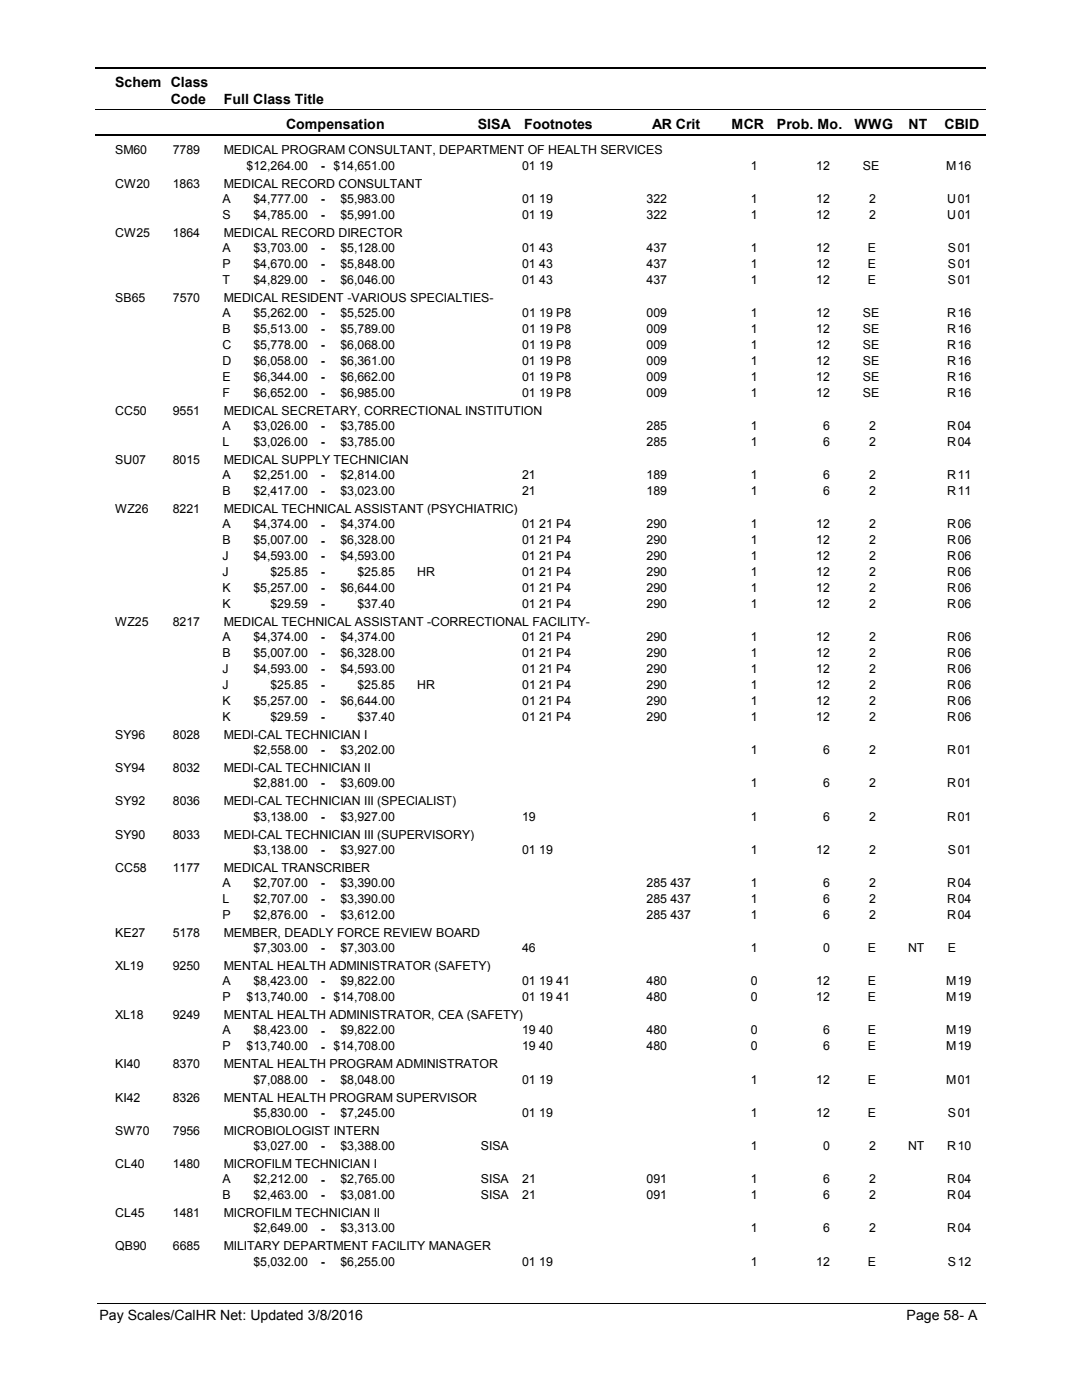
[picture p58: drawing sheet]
<svg xmlns="http://www.w3.org/2000/svg" width="216mm" height="279mm" viewBox="0 0 216 279" stroke-linecap="round" stroke-linejoin="round" font-family="sans-serif">
<defs><g id="words">
<g font-size="2.8">
<text x="23" y="17.3">Schem Class</text>
<text x="34.1" y="20.7">Code</text>
<text x="44.6" y="20.7">Full Class Title</text>
<text x="57.1" y="25.7">Compensation</text>
<text x="95.3" y="25.7">SISA</text>
<text x="104.6" y="25.7">Footnotes</text>
<text x="130.2" y="25.7">AR Crit</text>
<text x="146" y="25.7">MCR</text>
<text x="155.1" y="25.7">Prob. Mo.</text>
<text x="170.5" y="25.7">WWG</text>
<text x="181.3" y="25.7">NT</text>
<text x="188.5" y="25.7">CBID</text>
<text x="19.8" y="263.4">Pay Scales/CalHR Net: Updated 3/8/2016</text>
<text x="180.9" y="263.4">Page 58- A</text>
</g>
<g font-size="2.5">
<text x="23" y="30.8">SM60</text>
<text x="34.5" y="30.8">7789</text>
<text x="44.7" y="30.8">MEDICAL PROGRAM CONSULTANT, DEPARTMENT OF HEALTH SERVICES</text>
<text x="49.2" y="33.9">$12,264.00</text>
<text x="64" y="33.9">-</text>
<text x="66.6" y="33.9">$14,651.00</text>
<text x="104.2" y="33.9">01 19</text>
<text x="149.8" y="33.9">1</text>
<text x="162.9" y="33.9">12</text>
<text x="172.2" y="33.9">SE</text>
<text x="188.8" y="33.9">M</text>
<text x="191.1" y="33.9">16</text>
<text x="23" y="37.5">CW20</text>
<text x="34.5" y="37.5">1863</text>
<text x="44.4" y="40.5">A</text>
<text x="44.7" y="37.5">MEDICAL RECORD CONSULTANT</text>
<text x="50.6" y="40.5">$4,777.00</text>
<text x="64" y="40.6">-</text>
<text x="67.9" y="40.5">$5,983.00</text>
<text x="104.2" y="40.5">01 19</text>
<text x="129" y="40.5">322</text>
<text x="149.8" y="40.5">1</text>
<text x="162.9" y="40.5">12</text>
<text x="173.5" y="40.5">2</text>
<text x="189" y="40.5">U</text>
<text x="191.1" y="40.5">01</text>
<text x="23" y="47.3">CW25</text>
<text x="34.5" y="47.3">1864</text>
<text x="44.4" y="43.7">S</text>
<text x="44.7" y="47.3">MEDICAL RECORD DIRECTOR</text>
<text x="50.6" y="43.7">$4,785.00</text>
<text x="64" y="43.8">-</text>
<text x="67.9" y="43.7">$5,991.00</text>
<text x="104.2" y="43.7">01 19</text>
<text x="129" y="43.7">322</text>
<text x="149.8" y="43.7">1</text>
<text x="162.9" y="43.7">12</text>
<text x="173.5" y="43.7">2</text>
<text x="189" y="43.7">U</text>
<text x="191.1" y="43.7">01</text>
<text x="44.4" y="50.3">A</text>
<text x="44.4" y="53.5">P</text>
<text x="50.6" y="50.3">$3,703.00</text>
<text x="50.6" y="53.5">$4,670.00</text>
<text x="64" y="50.4">-</text>
<text x="64" y="53.5">-</text>
<text x="67.9" y="50.3">$5,128.00</text>
<text x="67.9" y="53.5">$5,848.00</text>
<text x="104.2" y="50.3">01 43</text>
<text x="104.2" y="53.5">01 43</text>
<text x="129" y="50.3">437</text>
<text x="129" y="53.5">437</text>
<text x="149.8" y="50.3">1</text>
<text x="149.8" y="53.5">1</text>
<text x="162.9" y="50.3">12</text>
<text x="162.9" y="53.5">12</text>
<text x="173.2" y="50.3">E</text>
<text x="173.2" y="53.5">E</text>
<text x="189.2" y="50.3">S</text>
<text x="189.2" y="53.5">S</text>
<text x="191.1" y="50.3">01</text>
<text x="191.1" y="53.5">01</text>
<text x="44.4" y="56.7">T</text>
<text x="50.6" y="56.7">$4,829.00</text>
<text x="64" y="56.7">-</text>
<text x="67.9" y="56.7">$6,046.00</text>
<text x="104.2" y="56.7">01 43</text>
<text x="129" y="56.7">437</text>
<text x="149.8" y="56.7">1</text>
<text x="162.9" y="56.7">12</text>
<text x="173.2" y="56.7">E</text>
<text x="189.2" y="56.7">S</text>
<text x="191.1" y="56.7">01</text>
<text x="23" y="60.3">SB65</text>
<text x="34.5" y="60.3">7570</text>
<text x="44.4" y="63.3">A</text>
<text x="44.7" y="60.3">MEDICAL RESIDENT -VARIOUS SPECIALTIES-</text>
<text x="50.6" y="63.3">$5,262.00</text>
<text x="64" y="63.4">-</text>
<text x="67.9" y="63.3">$5,525.00</text>
<text x="104.2" y="63.3">01 19 P8</text>
<text x="129" y="63.3">009</text>
<text x="149.8" y="63.3">1</text>
<text x="162.9" y="63.3">12</text>
<text x="172.2" y="63.3">SE</text>
<text x="189" y="63.3">R</text>
<text x="191.1" y="63.3">16</text>
<text x="44.4" y="66.5">B</text>
<text x="44.4" y="69.7">C</text>
<text x="50.6" y="66.5">$5,513.00</text>
<text x="50.6" y="69.7">$5,778.00</text>
<text x="64" y="66.5">-</text>
<text x="64" y="69.7">-</text>
<text x="67.9" y="66.5">$5,789.00</text>
<text x="67.9" y="69.7">$6,068.00</text>
<text x="104.2" y="66.5">01 19 P8</text>
<text x="104.2" y="69.7">01 19 P8</text>
<text x="129" y="66.5">009</text>
<text x="129" y="69.7">009</text>
<text x="149.8" y="66.5">1</text>
<text x="149.8" y="69.7">1</text>
<text x="162.9" y="66.5">12</text>
<text x="162.9" y="69.7">12</text>
<text x="172.2" y="66.5">SE</text>
<text x="172.2" y="69.7">SE</text>
<text x="189" y="66.5">R</text>
<text x="189" y="69.7">R</text>
<text x="191.1" y="66.5">16</text>
<text x="191.1" y="69.7">16</text>
<text x="44.4" y="72.9">D</text>
<text x="44.4" y="76">E</text>
<text x="50.6" y="72.9">$6,058.00</text>
<text x="50.6" y="76">$6,344.00</text>
<text x="64" y="72.9">-</text>
<text x="64" y="76.1">-</text>
<text x="67.9" y="72.9">$6,361.00</text>
<text x="67.9" y="76">$6,662.00</text>
<text x="104.2" y="72.9">01 19 P8</text>
<text x="104.2" y="76">01 19 P8</text>
<text x="129" y="72.9">009</text>
<text x="129" y="76">009</text>
<text x="149.8" y="72.9">1</text>
<text x="149.8" y="76">1</text>
<text x="162.9" y="72.9">12</text>
<text x="162.9" y="76">12</text>
<text x="172.2" y="72.9">SE</text>
<text x="172.2" y="76">SE</text>
<text x="189" y="72.9">R</text>
<text x="189" y="76">R</text>
<text x="191.1" y="72.9">16</text>
<text x="191.1" y="76">16</text>
<text x="23" y="82.8">CC50</text>
<text x="34.5" y="82.8">9551</text>
<text x="44.4" y="79.2">F</text>
<text x="44.7" y="82.8">MEDICAL SECRETARY, CORRECTIONAL INSTITUTION</text>
<text x="50.6" y="79.2">$6,652.00</text>
<text x="64" y="79.2">-</text>
<text x="67.9" y="79.2">$6,985.00</text>
<text x="104.2" y="79.2">01 19 P8</text>
<text x="129" y="79.2">009</text>
<text x="149.8" y="79.2">1</text>
<text x="162.9" y="79.2">12</text>
<text x="172.2" y="79.2">SE</text>
<text x="189" y="79.2">R</text>
<text x="191.1" y="79.2">16</text>
<text x="44.4" y="85.9">A</text>
<text x="44.4" y="89">L</text>
<text x="50.6" y="85.9">$3,026.00</text>
<text x="50.6" y="89">$3,026.00</text>
<text x="64" y="85.9">-</text>
<text x="64" y="89.1">-</text>
<text x="67.9" y="85.9">$3,785.00</text>
<text x="67.9" y="89">$3,785.00</text>
<text x="129" y="85.9">285</text>
<text x="129" y="89">285</text>
<text x="149.8" y="85.9">1</text>
<text x="149.8" y="89">1</text>
<text x="164.3" y="85.9">6</text>
<text x="164.3" y="89">6</text>
<text x="173.5" y="85.9">2</text>
<text x="173.5" y="89">2</text>
<text x="189" y="85.9">R</text>
<text x="189" y="89">R</text>
<text x="191.1" y="85.9">04</text>
<text x="191.1" y="89">04</text>
<text x="23" y="92.6">SU07</text>
<text x="34.5" y="92.6">8015</text>
<text x="44.4" y="95.6">A</text>
<text x="44.7" y="92.6">MEDICAL SUPPLY TECHNICIAN</text>
<text x="50.6" y="95.6">$2,251.00</text>
<text x="64" y="95.7">-</text>
<text x="67.9" y="95.6">$2,814.00</text>
<text x="104.2" y="95.6">21</text>
<text x="129" y="95.6">189</text>
<text x="149.8" y="95.6">1</text>
<text x="164.3" y="95.6">6</text>
<text x="173.5" y="95.6">2</text>
<text x="189" y="95.6">R</text>
<text x="191.1" y="95.6">11</text>
<text x="44.4" y="98.8">B</text>
<text x="50.6" y="98.8">$2,417.00</text>
<text x="64" y="98.9">-</text>
<text x="67.9" y="98.8">$3,023.00</text>
<text x="104.2" y="98.8">21</text>
<text x="129" y="98.8">189</text>
<text x="149.8" y="98.8">1</text>
<text x="164.3" y="98.8">6</text>
<text x="173.5" y="98.8">2</text>
<text x="189" y="98.8">R</text>
<text x="191.1" y="98.8">11</text>
<text x="23" y="102.4">WZ26</text>
<text x="34.5" y="102.4">8221</text>
<text x="44.4" y="105.5">A</text>
<text x="44.7" y="102.4">MEDICAL TECHNICAL ASSISTANT (PSYCHIATRIC)</text>
<text x="50.6" y="105.5">$4,374.00</text>
<text x="64" y="105.5">-</text>
<text x="67.9" y="105.5">$4,374.00</text>
<text x="104.2" y="105.5">01 21 P4</text>
<text x="129" y="105.5">290</text>
<text x="149.8" y="105.5">1</text>
<text x="162.9" y="105.5">12</text>
<text x="173.5" y="105.5">2</text>
<text x="189" y="105.5">R</text>
<text x="191.1" y="105.5">06</text>
<text x="44.4" y="108.6">B</text>
<text x="44.4" y="111.8">J</text>
<text x="50.6" y="108.6">$5,007.00</text>
<text x="50.6" y="111.8">$4,593.00</text>
<text x="64" y="108.7">-</text>
<text x="64" y="111.9">-</text>
<text x="67.9" y="108.6">$6,328.00</text>
<text x="67.9" y="111.8">$4,593.00</text>
<text x="104.2" y="108.6">01 21 P4</text>
<text x="104.2" y="111.8">01 21 P4</text>
<text x="129" y="108.6">290</text>
<text x="129" y="111.8">290</text>
<text x="149.8" y="108.6">1</text>
<text x="149.8" y="111.8">1</text>
<text x="162.9" y="108.6">12</text>
<text x="162.9" y="111.8">12</text>
<text x="173.5" y="108.6">2</text>
<text x="173.5" y="111.8">2</text>
<text x="189" y="108.6">R</text>
<text x="189" y="111.8">R</text>
<text x="191.1" y="108.6">06</text>
<text x="191.1" y="111.8">06</text>
<text x="44.4" y="115">J</text>
<text x="44.4" y="118.2">K</text>
<text x="50.6" y="118.2">$5,257.00</text>
<text x="54" y="115">$25.85</text>
<text x="64" y="115">-</text>
<text x="64" y="118.2">-</text>
<text x="67.9" y="118.2">$6,644.00</text>
<text x="71.3" y="115">$25.85</text>
<text x="83.3" y="115">HR</text>
<text x="104.2" y="115">01 21 P4</text>
<text x="104.2" y="118.2">01 21 P4</text>
<text x="129" y="115">290</text>
<text x="129" y="118.2">290</text>
<text x="149.8" y="115">1</text>
<text x="149.8" y="118.2">1</text>
<text x="162.9" y="115">12</text>
<text x="162.9" y="118.2">12</text>
<text x="173.5" y="115">2</text>
<text x="173.5" y="118.2">2</text>
<text x="189" y="115">R</text>
<text x="189" y="118.2">R</text>
<text x="191.1" y="115">06</text>
<text x="191.1" y="118.2">06</text>
<text x="23" y="124.9">WZ25</text>
<text x="34.5" y="124.9">8217</text>
<text x="44.4" y="121.3">K</text>
<text x="44.7" y="124.9">MEDICAL TECHNICAL ASSISTANT -CORRECTIONAL FACILITY-</text>
<text x="54" y="121.3">$29.59</text>
<text x="64" y="121.4">-</text>
<text x="71.3" y="121.3">$37.40</text>
<text x="104.2" y="121.3">01 21 P4</text>
<text x="129" y="121.3">290</text>
<text x="149.8" y="121.3">1</text>
<text x="162.9" y="121.3">12</text>
<text x="173.5" y="121.3">2</text>
<text x="189" y="121.3">R</text>
<text x="191.1" y="121.3">06</text>
<text x="44.4" y="128">A</text>
<text x="44.4" y="131.2">B</text>
<text x="50.6" y="128">$4,374.00</text>
<text x="50.6" y="131.2">$5,007.00</text>
<text x="64" y="128">-</text>
<text x="64" y="131.2">-</text>
<text x="67.9" y="128">$4,374.00</text>
<text x="67.9" y="131.2">$6,328.00</text>
<text x="104.2" y="128">01 21 P4</text>
<text x="104.2" y="131.2">01 21 P4</text>
<text x="129" y="128">290</text>
<text x="129" y="131.2">290</text>
<text x="149.8" y="128">1</text>
<text x="149.8" y="131.2">1</text>
<text x="162.9" y="128">12</text>
<text x="162.9" y="131.2">12</text>
<text x="173.5" y="128">2</text>
<text x="173.5" y="131.2">2</text>
<text x="189" y="128">R</text>
<text x="189" y="131.2">R</text>
<text x="191.1" y="128">06</text>
<text x="191.1" y="131.2">06</text>
<text x="44.4" y="134.3">J</text>
<text x="44.4" y="137.5">J</text>
<text x="50.6" y="134.3">$4,593.00</text>
<text x="54" y="137.5">$25.85</text>
<text x="64" y="134.4">-</text>
<text x="64" y="137.6">-</text>
<text x="67.9" y="134.3">$4,593.00</text>
<text x="71.3" y="137.5">$25.85</text>
<text x="83.3" y="137.5">HR</text>
<text x="104.2" y="134.3">01 21 P4</text>
<text x="104.2" y="137.5">01 21 P4</text>
<text x="129" y="134.3">290</text>
<text x="129" y="137.5">290</text>
<text x="149.8" y="134.3">1</text>
<text x="149.8" y="137.5">1</text>
<text x="162.9" y="134.3">12</text>
<text x="162.9" y="137.5">12</text>
<text x="173.5" y="134.3">2</text>
<text x="173.5" y="137.5">2</text>
<text x="189" y="134.3">R</text>
<text x="189" y="137.5">R</text>
<text x="191.1" y="134.3">06</text>
<text x="191.1" y="137.5">06</text>
<text x="44.4" y="140.7">K</text>
<text x="44.4" y="143.9">K</text>
<text x="50.6" y="140.7">$5,257.00</text>
<text x="54" y="143.9">$29.59</text>
<text x="64" y="140.7">-</text>
<text x="64" y="143.9">-</text>
<text x="67.9" y="140.7">$6,644.00</text>
<text x="71.3" y="143.9">$37.40</text>
<text x="104.2" y="140.7">01 21 P4</text>
<text x="104.2" y="143.9">01 21 P4</text>
<text x="129" y="140.7">290</text>
<text x="129" y="143.9">290</text>
<text x="149.8" y="140.7">1</text>
<text x="149.8" y="143.9">1</text>
<text x="162.9" y="140.7">12</text>
<text x="162.9" y="143.9">12</text>
<text x="173.5" y="140.7">2</text>
<text x="173.5" y="143.9">2</text>
<text x="189" y="140.7">R</text>
<text x="189" y="143.9">R</text>
<text x="191.1" y="140.7">06</text>
<text x="191.1" y="143.9">06</text>
<text x="23" y="147.5">SY96</text>
<text x="34.5" y="147.5">8028</text>
<text x="44.7" y="147.5">MEDI-CAL TECHNICIAN I</text>
<text x="23" y="154.1">SY94</text>
<text x="34.5" y="154.1">8032</text>
<text x="44.7" y="154.1">MEDI-CAL TECHNICIAN II</text>
<text x="50.6" y="150.5">$2,558.00</text>
<text x="64" y="150.5">-</text>
<text x="67.9" y="150.5">$3,202.00</text>
<text x="149.8" y="150.5">1</text>
<text x="164.3" y="150.5">6</text>
<text x="173.5" y="150.5">2</text>
<text x="189" y="150.5">R</text>
<text x="191.1" y="150.5">01</text>
<text x="23" y="160.7">SY92</text>
<text x="34.5" y="160.7">8036</text>
<text x="44.7" y="160.7">MEDI-CAL TECHNICIAN III (SPECIALIST)</text>
<text x="50.6" y="157.1">$2,881.00</text>
<text x="64" y="157.2">-</text>
<text x="67.9" y="157.1">$3,609.00</text>
<text x="149.8" y="157.1">1</text>
<text x="164.3" y="157.1">6</text>
<text x="173.5" y="157.1">2</text>
<text x="189" y="157.1">R</text>
<text x="191.1" y="157.1">01</text>
<text x="23" y="167.4">SY90</text>
<text x="34.5" y="167.4">8033</text>
<text x="44.7" y="167.4">MEDI-CAL TECHNICIAN III (SUPERVISORY)</text>
<text x="50.6" y="163.8">$3,138.00</text>
<text x="64" y="163.8">-</text>
<text x="67.9" y="163.8">$3,927.00</text>
<text x="104.2" y="163.8">19</text>
<text x="149.8" y="163.8">1</text>
<text x="164.3" y="163.8">6</text>
<text x="173.5" y="163.8">2</text>
<text x="189" y="163.8">R</text>
<text x="191.1" y="163.8">01</text>
<text x="23" y="174">CC58</text>
<text x="34.5" y="174">1177</text>
<text x="44.7" y="174">MEDICAL TRANSCRIBER</text>
<text x="50.6" y="170.4">$3,138.00</text>
<text x="64" y="170.4">-</text>
<text x="67.9" y="170.4">$3,927.00</text>
<text x="104.2" y="170.4">01 19</text>
<text x="149.8" y="170.4">1</text>
<text x="162.9" y="170.4">12</text>
<text x="173.5" y="170.4">2</text>
<text x="189.2" y="170.4">S</text>
<text x="191.1" y="170.4">01</text>
<text x="44.4" y="177">A</text>
<text x="50.6" y="177">$2,707.00</text>
<text x="64" y="177.1">-</text>
<text x="67.9" y="177">$3,390.00</text>
<text x="129" y="177">285 437</text>
<text x="149.8" y="177">1</text>
<text x="164.3" y="177">6</text>
<text x="173.5" y="177">2</text>
<text x="189" y="177">R</text>
<text x="191.1" y="177">04</text>
<text x="44.4" y="180.2">L</text>
<text x="44.4" y="183.4">P</text>
<text x="50.6" y="180.2">$2,707.00</text>
<text x="50.6" y="183.4">$2,876.00</text>
<text x="64" y="180.2">-</text>
<text x="64" y="183.4">-</text>
<text x="67.9" y="180.2">$3,390.00</text>
<text x="67.9" y="183.4">$3,612.00</text>
<text x="129" y="180.2">285 437</text>
<text x="129" y="183.4">285 437</text>
<text x="149.8" y="180.2">1</text>
<text x="149.8" y="183.4">1</text>
<text x="164.3" y="180.2">6</text>
<text x="164.3" y="183.4">6</text>
<text x="173.5" y="180.2">2</text>
<text x="173.5" y="183.4">2</text>
<text x="189" y="180.2">R</text>
<text x="189" y="183.4">R</text>
<text x="191.1" y="180.2">04</text>
<text x="191.1" y="183.4">04</text>
<text x="23" y="187">KE27</text>
<text x="34.5" y="187">5178</text>
<text x="44.7" y="187">MEMBER, DEADLY FORCE REVIEW BOARD</text>
<text x="50.6" y="190">$7,303.00</text>
<text x="64" y="190.1">-</text>
<text x="67.9" y="190">$7,303.00</text>
<text x="104.2" y="190">46</text>
<text x="149.8" y="190">1</text>
<text x="164.3" y="190">0</text>
<text x="173.2" y="190">E</text>
<text x="181.2" y="190">NT</text>
<text x="189.2" y="190">E</text>
<text x="23" y="193.6">XL19</text>
<text x="34.5" y="193.6">9250</text>
<text x="44.4" y="196.6">A</text>
<text x="44.7" y="193.6">MENTAL HEALTH ADMINISTRATOR (SAFETY)</text>
<text x="50.6" y="196.6">$8,423.00</text>
<text x="64" y="196.7">-</text>
<text x="67.9" y="196.6">$9,822.00</text>
<text x="104.2" y="196.6">01 19 41</text>
<text x="129" y="196.6">480</text>
<text x="149.8" y="196.6">0</text>
<text x="162.9" y="196.6">12</text>
<text x="173.2" y="196.6">E</text>
<text x="188.8" y="196.6">M</text>
<text x="191.1" y="196.6">19</text>
<text x="23" y="203.4">XL18</text>
<text x="34.5" y="203.4">9249</text>
<text x="44.4" y="199.8">P</text>
<text x="44.7" y="203.4">MENTAL HEALTH ADMINISTRATOR, CEA (SAFETY)</text>
<text x="49.2" y="199.8">$13,740.00</text>
<text x="64" y="199.9">-</text>
<text x="66.6" y="199.8">$14,708.00</text>
<text x="104.2" y="199.8">01 19 41</text>
<text x="129" y="199.8">480</text>
<text x="149.8" y="199.8">0</text>
<text x="162.9" y="199.8">12</text>
<text x="173.2" y="199.8">E</text>
<text x="188.8" y="199.8">M</text>
<text x="191.1" y="199.8">19</text>
<text x="44.4" y="206.5">A</text>
<text x="44.4" y="209.6">P</text>
<text x="49.2" y="209.6">$13,740.00</text>
<text x="50.6" y="206.5">$8,423.00</text>
<text x="64" y="206.5">-</text>
<text x="64" y="209.7">-</text>
<text x="66.6" y="209.6">$14,708.00</text>
<text x="67.9" y="206.5">$9,822.00</text>
<text x="104.2" y="206.5">19 40</text>
<text x="104.2" y="209.6">19 40</text>
<text x="129" y="206.5">480</text>
<text x="129" y="209.6">480</text>
<text x="149.8" y="206.5">0</text>
<text x="149.8" y="209.6">0</text>
<text x="164.3" y="206.5">6</text>
<text x="164.3" y="209.6">6</text>
<text x="173.2" y="206.5">E</text>
<text x="173.2" y="209.6">E</text>
<text x="188.8" y="206.5">M</text>
<text x="188.8" y="209.6">M</text>
<text x="191.1" y="206.5">19</text>
<text x="191.1" y="209.6">19</text>
<text x="23" y="213.2">KI40</text>
<text x="34.5" y="213.2">8370</text>
<text x="44.7" y="213.2">MENTAL HEALTH PROGRAM ADMINISTRATOR</text>
<text x="23" y="219.9">KI42</text>
<text x="34.5" y="219.9">8326</text>
<text x="44.7" y="219.9">MENTAL HEALTH PROGRAM SUPERVISOR</text>
<text x="50.6" y="216.3">$7,088.00</text>
<text x="64" y="216.3">-</text>
<text x="67.9" y="216.3">$8,048.00</text>
<text x="104.2" y="216.3">01 19</text>
<text x="149.8" y="216.3">1</text>
<text x="162.9" y="216.3">12</text>
<text x="173.2" y="216.3">E</text>
<text x="188.8" y="216.3">M</text>
<text x="191.1" y="216.3">01</text>
<text x="23" y="226.5">SW70</text>
<text x="34.5" y="226.5">7956</text>
<text x="44.7" y="226.5">MICROBIOLOGIST INTERN</text>
<text x="50.6" y="222.9">$5,830.00</text>
<text x="64" y="222.9">-</text>
<text x="67.9" y="222.9">$7,245.00</text>
<text x="104.2" y="222.9">01 19</text>
<text x="149.8" y="222.9">1</text>
<text x="162.9" y="222.9">12</text>
<text x="173.2" y="222.9">E</text>
<text x="189.2" y="222.9">S</text>
<text x="191.1" y="222.9">01</text>
<text x="23" y="233.1">CL40</text>
<text x="34.5" y="233.1">1480</text>
<text x="44.7" y="233.1">MICROFILM TECHNICIAN I</text>
<text x="50.6" y="229.5">$3,027.00</text>
<text x="64" y="229.6">-</text>
<text x="67.9" y="229.5">$3,388.00</text>
<text x="96" y="229.5">SISA</text>
<text x="149.8" y="229.5">1</text>
<text x="164.3" y="229.5">0</text>
<text x="173.5" y="229.5">2</text>
<text x="181.2" y="229.5">NT</text>
<text x="189" y="229.5">R</text>
<text x="191.1" y="229.5">10</text>
<text x="44.4" y="236.2">A</text>
<text x="44.4" y="239.4">B</text>
<text x="50.6" y="236.2">$2,212.00</text>
<text x="50.6" y="239.4">$2,463.00</text>
<text x="64" y="236.2">-</text>
<text x="64" y="239.4">-</text>
<text x="67.9" y="236.2">$2,765.00</text>
<text x="67.9" y="239.4">$3,081.00</text>
<text x="96" y="236.2">SISA</text>
<text x="96" y="239.4">SISA</text>
<text x="104.2" y="236.2">21</text>
<text x="104.2" y="239.4">21</text>
<text x="129" y="236.2">091</text>
<text x="129" y="239.4">091</text>
<text x="149.8" y="236.2">1</text>
<text x="149.8" y="239.4">1</text>
<text x="164.3" y="236.2">6</text>
<text x="164.3" y="239.4">6</text>
<text x="173.5" y="236.2">2</text>
<text x="173.5" y="239.4">2</text>
<text x="189" y="236.2">R</text>
<text x="189" y="239.4">R</text>
<text x="191.1" y="236.2">04</text>
<text x="191.1" y="239.4">04</text>
<text x="23" y="243">CL45</text>
<text x="34.5" y="243">1481</text>
<text x="44.7" y="243">MICROFILM TECHNICIAN II</text>
<text x="50.6" y="246">$2,649.00</text>
<text x="67.9" y="246">$3,313.00</text>
<text x="149.8" y="246">1</text>
<text x="164.3" y="246">6</text>
<text x="173.5" y="246">2</text>
<text x="189" y="246">R</text>
<text x="191.1" y="246">04</text>
<text x="23" y="249.6">QB90</text>
<text x="34.5" y="249.6">6685</text>
<text x="44.7" y="249.6">MILITARY DEPARTMENT FACILITY MANAGER</text>
<text x="64" y="246">-</text>
<text x="50.6" y="252.6">$5,032.00</text>
<text x="64" y="252.7">-</text>
<text x="67.9" y="252.6">$6,255.00</text>
<text x="104.2" y="252.6">01 19</text>
<text x="149.8" y="252.6">1</text>
<text x="162.9" y="252.6">12</text>
<text x="173.2" y="252.6">E</text>
<text x="189.2" y="252.6">S</text>
<text x="191.1" y="252.6">12</text>
</g>
</g></defs>
<path d="M19 13.5h177.7M19 27h177.7" fill="none" stroke="#000" stroke-width=".36"/>
<path d="M19 21.9h177.7" fill="none" stroke="#000" stroke-width=".2"/>
<g fill="#fff">
<path d="M46.8 31.3h16.3v3h-16.3z" fill-rule="evenodd"/>
<path d="M190.8 31.3h4.1v3h-4.1z" fill-rule="evenodd"/>
<path d="M46.8 37.9h16.3v3h-16.3z" fill-rule="evenodd"/>
<path d="M190.8 37.9h4.1v3h-4.1z" fill-rule="evenodd"/>
<path d="M46.8 41.1h16.3v3h-16.3z" fill-rule="evenodd"/>
<path d="M190.8 41.1h4.1v3h-4.1z" fill-rule="evenodd"/>
<path d="M46.8 47.7h16.3v3h-16.3z" fill-rule="evenodd"/>
<path d="M190.8 47.7h4.1v3h-4.1z" fill-rule="evenodd"/>
<path d="M46.8 50.9h16.3v3h-16.3z" fill-rule="evenodd"/>
<path d="M190.8 50.9h4.1v3h-4.1z" fill-rule="evenodd"/>
<path d="M46.8 54.1h16.3v3h-16.3z" fill-rule="evenodd"/>
<path d="M190.8 54.1h4.1v3h-4.1z" fill-rule="evenodd"/>
<path d="M46.8 60.7h16.3v3h-16.3z" fill-rule="evenodd"/>
<path d="M190.8 60.7h4.1v3h-4.1z" fill-rule="evenodd"/>
<path d="M46.8 63.9h16.3v3h-16.3z" fill-rule="evenodd"/>
<path d="M190.8 63.9h4.1v3h-4.1z" fill-rule="evenodd"/>
<path d="M46.8 67.1h16.3v3h-16.3z" fill-rule="evenodd"/>
<path d="M190.8 67.1h4.1v3h-4.1z" fill-rule="evenodd"/>
<path d="M46.8 70.2h16.3v3h-16.3z" fill-rule="evenodd"/>
<path d="M190.8 70.2h4.1v3h-4.1z" fill-rule="evenodd"/>
<path d="M46.8 73.4h16.3v3h-16.3z" fill-rule="evenodd"/>
<path d="M190.8 73.4h4.1v3h-4.1z" fill-rule="evenodd"/>
<path d="M46.8 76.6h16.3v3h-16.3z" fill-rule="evenodd"/>
<path d="M190.8 76.6h4.1v3h-4.1z" fill-rule="evenodd"/>
<path d="M46.8 83.2h16.3v3h-16.3z" fill-rule="evenodd"/>
<path d="M190.8 83.2h4.1v3h-4.1z" fill-rule="evenodd"/>
<path d="M46.8 86.4h16.3v3h-16.3z" fill-rule="evenodd"/>
<path d="M190.8 86.4h4.1v3h-4.1z" fill-rule="evenodd"/>
<path d="M46.8 93h16.3v3h-16.3z" fill-rule="evenodd"/>
<path d="M190.8 93h4.1v3h-4.1z" fill-rule="evenodd"/>
<path d="M46.8 96.2h16.3v3h-16.3z" fill-rule="evenodd"/>
<path d="M190.8 96.2h4.1v3h-4.1z" fill-rule="evenodd"/>
<path d="M46.8 102.9h16.3v2.9h-16.3z" fill-rule="evenodd"/>
<path d="M190.8 102.9h4.1v2.9h-4.1z" fill-rule="evenodd"/>
<path d="M46.8 106h16.3v3h-16.3z" fill-rule="evenodd"/>
<path d="M190.8 106h4.1v3h-4.1z" fill-rule="evenodd"/>
<path d="M46.8 109.2h16.3v3h-16.3z" fill-rule="evenodd"/>
<path d="M190.8 109.2h4.1v3h-4.1z" fill-rule="evenodd"/>
<path d="M46.8 112.4h16.3v3h-16.3z" fill-rule="evenodd"/>
<path d="M190.8 112.4h4.1v3h-4.1z" fill-rule="evenodd"/>
<path d="M46.8 115.6h16.3v2.9h-16.3z" fill-rule="evenodd"/>
<path d="M190.8 115.6h4.1v2.9h-4.1z" fill-rule="evenodd"/>
<path d="M46.8 118.7h16.3v3h-16.3z" fill-rule="evenodd"/>
<path d="M190.8 118.7h4.1v3h-4.1z" fill-rule="evenodd"/>
<path d="M46.8 125.4h16.3v3h-16.3z" fill-rule="evenodd"/>
<path d="M190.8 125.4h4.1v3h-4.1z" fill-rule="evenodd"/>
<path d="M46.8 128.6h16.3v2.9h-16.3z" fill-rule="evenodd"/>
<path d="M190.8 128.6h4.1v2.9h-4.1z" fill-rule="evenodd"/>
<path d="M46.8 131.7h16.3v3h-16.3z" fill-rule="evenodd"/>
<path d="M190.8 131.7h4.1v3h-4.1z" fill-rule="evenodd"/>
<path d="M46.8 134.9h16.3v3h-16.3z" fill-rule="evenodd"/>
<path d="M190.8 134.9h4.1v3h-4.1z" fill-rule="evenodd"/>
<path d="M46.8 138.1h16.3v3h-16.3z" fill-rule="evenodd"/>
<path d="M190.8 138.1h4.1v3h-4.1z" fill-rule="evenodd"/>
<path d="M46.8 141.3h16.3v2.9h-16.3z" fill-rule="evenodd"/>
<path d="M190.8 141.3h4.1v2.9h-4.1z" fill-rule="evenodd"/>
<path d="M46.8 147.9h16.3v3h-16.3z" fill-rule="evenodd"/>
<path d="M190.8 147.9h4.1v3h-4.1z" fill-rule="evenodd"/>
<path d="M46.8 154.5h16.3v3h-16.3z" fill-rule="evenodd"/>
<path d="M190.8 154.5h4.1v3h-4.1z" fill-rule="evenodd"/>
<path d="M46.8 161.2h16.3v2.9h-16.3z" fill-rule="evenodd"/>
<path d="M190.8 161.2h4.1v2.9h-4.1z" fill-rule="evenodd"/>
<path d="M46.8 167.8h16.3v3h-16.3z" fill-rule="evenodd"/>
<path d="M190.8 167.8h4.1v3h-4.1z" fill-rule="evenodd"/>
<path d="M46.8 174.4h16.3v3h-16.3z" fill-rule="evenodd"/>
<path d="M190.8 174.4h4.1v3h-4.1z" fill-rule="evenodd"/>
<path d="M46.8 177.6h16.3v3h-16.3z" fill-rule="evenodd"/>
<path d="M190.8 177.6h4.1v3h-4.1z" fill-rule="evenodd"/>
<path d="M46.8 180.8h16.3v3h-16.3z" fill-rule="evenodd"/>
<path d="M190.8 180.8h4.1v3h-4.1z" fill-rule="evenodd"/>
<path d="M46.8 187.4h16.3v3h-16.3z" fill-rule="evenodd"/>
<path d="M190.8 187.4h4.1v3h-4.1z" fill-rule="evenodd"/>
<path d="M46.8 194h16.3v3h-16.3z" fill-rule="evenodd"/>
<path d="M190.8 194h4.1v3h-4.1z" fill-rule="evenodd"/>
<path d="M46.8 197.2h16.3v3h-16.3z" fill-rule="evenodd"/>
<path d="M190.8 197.2h4.1v3h-4.1z" fill-rule="evenodd"/>
<path d="M46.8 203.9h16.3v2.9h-16.3z" fill-rule="evenodd"/>
<path d="M190.8 203.9h4.1v2.9h-4.1z" fill-rule="evenodd"/>
<path d="M46.8 207h16.3v3h-16.3z" fill-rule="evenodd"/>
<path d="M190.8 207h4.1v3h-4.1z" fill-rule="evenodd"/>
<path d="M46.8 213.7h16.3v3h-16.3z" fill-rule="evenodd"/>
<path d="M190.8 213.7h4.1v3h-4.1z" fill-rule="evenodd"/>
<path d="M46.8 220.3h16.3v3h-16.3z" fill-rule="evenodd"/>
<path d="M190.8 220.3h4.1v3h-4.1z" fill-rule="evenodd"/>
<path d="M46.8 226.9h16.3v3h-16.3z" fill-rule="evenodd"/>
<path d="M190.8 226.9h4.1v3h-4.1z" fill-rule="evenodd"/>
<path d="M46.8 233.6h16.3v3h-16.3z" fill-rule="evenodd"/>
<path d="M190.8 233.6h4.1v3h-4.1z" fill-rule="evenodd"/>
<path d="M46.8 236.8h16.3v2.9h-16.3z" fill-rule="evenodd"/>
<path d="M190.8 236.8h4.1v2.9h-4.1z" fill-rule="evenodd"/>
<path d="M46.8 243.4h16.3v2.9h-16.3z" fill-rule="evenodd"/>
<path d="M190.8 243.4h4.1v2.9h-4.1z" fill-rule="evenodd"/>
<path d="M46.8 250h16.3v3h-16.3z" fill-rule="evenodd"/>
<path d="M190.8 250h4.1v3h-4.1z" fill-rule="evenodd"/>
</g>
<path d="M19.5 260.1h177.2" fill="none" stroke="#000" stroke-width=".2"/>
<use href="#words"/>
</svg>
